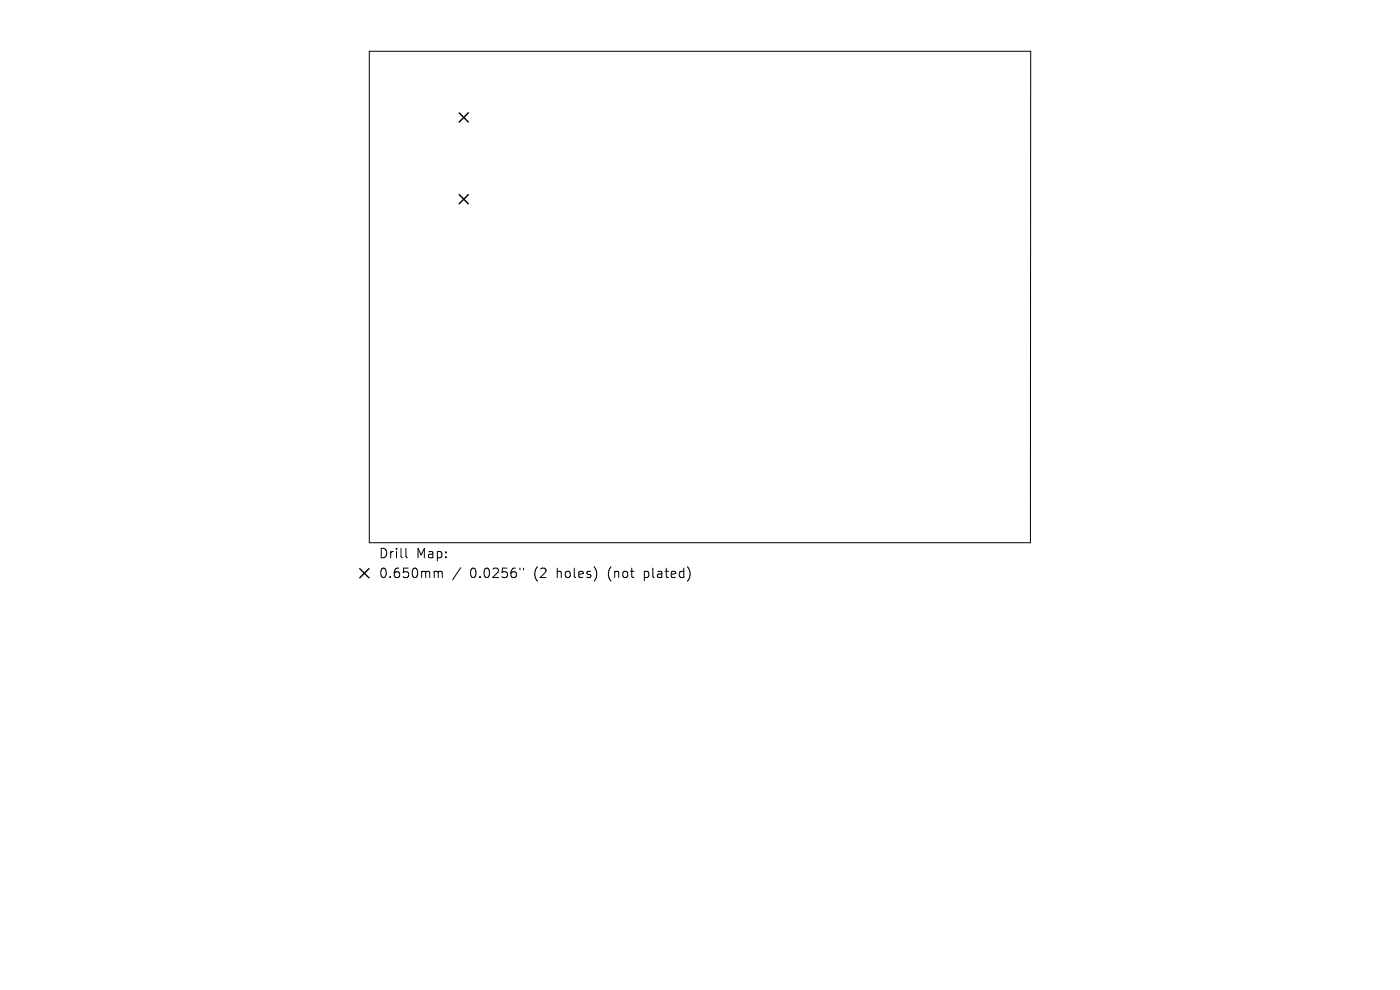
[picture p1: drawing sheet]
<svg xmlns="http://www.w3.org/2000/svg" width="297mm" height="210mm" viewBox="0 0 297 210" stroke-linecap="round" stroke-linejoin="round" font-family="sans-serif">
<defs><g id="words">
<g font-size="2.8">
<text x="80.3" y="118.7">Drill</text>
<text x="88.3" y="118.7">Map:</text>
<text x="80.3" y="122.9">0.650mm</text>
<text x="99.7" y="122.9">0.0256&quot;</text>
<text x="113.4" y="122.9">(2</text>
<text x="118.4" y="122.9">holes)</text>
<text x="129.5" y="122.9">(not</text>
<text x="137.3" y="122.9">plated)</text>
</g>
</g></defs>
<path d="M78.3 10.9h140.4l-.1 104.2h-140.3zM86.1 116.3v1.7l.3 .3M92.4 121.2l.5 .1 .1 .2M93 121.5l.3-.3 .4 .1 .1 1.2M93 121.5v1M97.7 120.4l-1.7 2.6M110.3 120.5v.4M111.1 120.5v.4" fill="none" stroke="#000" stroke-width=".21"/>
<path d="M97.4 23.9l2 2M99.4 23.9l-2 2M97.4 41.3l2 1.9M99.4 41.3l-2 1.9M76.3 120.6l2 2M78.3 120.6l-2 2" fill="none" stroke="#000" stroke-width=".3"/>
<use href="#words"/>
</svg>
